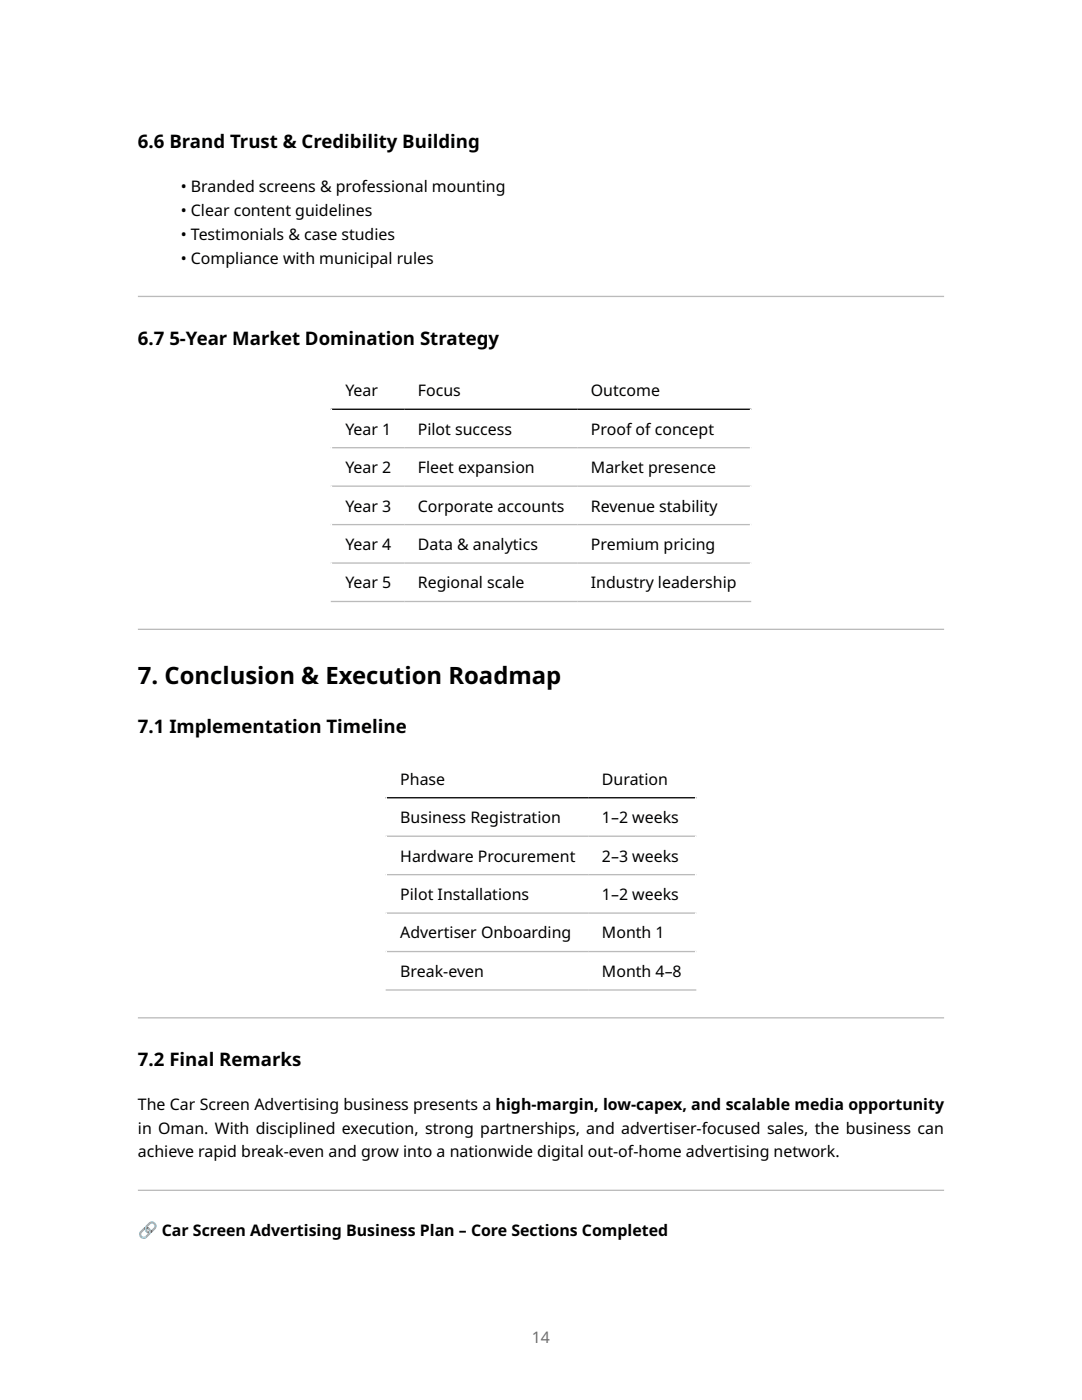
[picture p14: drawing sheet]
<svg xmlns="http://www.w3.org/2000/svg" width="216mm" height="279mm" viewBox="0 0 216 279" stroke-linecap="round" stroke-linejoin="round" font-family="sans-serif">
<defs><g id="words">
<text font-size="4.8" x="27.5" y="136.4">7. Conclusion &amp; Execution Roadmap</text>
<g font-size="3.7">
<text x="27.5" y="29.6">6.6 Brand Trust &amp; Credibility Building</text>
<text x="27.5" y="68.8">6.7 5-Year Market Domination Strategy</text>
<text x="27.5" y="146.3">7.1 Implementation Timeline</text>
<text x="27.5" y="212.8">7.2 Final Remarks</text>
</g>
<g font-size="3.2">
<text x="36.1" y="38.3">• Branded screens &amp; professional mounting</text>
<text x="36.1" y="43.1">• Clear content guidelines</text>
<text x="36.1" y="47.8">• Testimonials &amp; case studies</text>
<text x="36.1" y="52.6">• Compliance with municipal rules</text>
<text x="68.9" y="79.1">Year</text>
<text x="83.4" y="79.1">Focus</text>
<text x="117.9" y="79.1">Outcome</text>
<text x="68.9" y="86.7">Year 1</text>
<text x="83.4" y="86.7">Pilot success</text>
<text x="117.9" y="86.7">Proof of concept</text>
<text x="68.9" y="94.4">Year 2</text>
<text x="83.4" y="94.4">Fleet expansion</text>
<text x="117.9" y="94.4">Market presence</text>
<text x="68.9" y="102.1">Year 3</text>
<text x="83.4" y="102.1">Corporate accounts</text>
<text x="117.9" y="102.1">Revenue stability</text>
<text x="68.9" y="109.8">Year 4</text>
<text x="83.4" y="109.8">Data &amp; analytics</text>
<text x="117.9" y="109.8">Premium pricing</text>
<text x="68.9" y="117.4">Year 5</text>
<text x="83.4" y="117.4">Regional scale</text>
<text x="117.9" y="117.4">Industry leadership</text>
<text x="79.9" y="156.6">Phase</text>
<text x="120.1" y="156.6">Duration</text>
<text x="79.9" y="164.3">Business Registration</text>
<text x="120.1" y="164.3">1–2 weeks</text>
<text x="79.9" y="172">Hardware Procurement</text>
<text x="120.1" y="172">2–3 weeks</text>
<text x="79.9" y="179.6">Pilot Installations</text>
<text x="120.1" y="179.6">1–2 weeks</text>
<text x="79.9" y="187.3">Advertiser Onboarding</text>
<text x="120.1" y="187.3">Month 1</text>
<text x="79.9" y="195">Break-even</text>
<text x="120.1" y="195">Month 4–8</text>
<text x="27.5" y="221.5">The Car Screen Advertising business presents a high-margin, low-capex, and scalable media opportunity</text>
<text x="27.5" y="226.2">in Oman. With disciplined execution, strong partnerships, and advertiser-focused sales, the business can</text>
<text x="27.5" y="231">achieve rapid break-even and grow into a nationwide digital out-of-home advertising network.</text>
<text x="32.3" y="246.6">Car Screen Advertising Business Plan – Core Sections Completed</text>
</g>
<text font-size="3.2" fill="#6e6e6e" x="106.1" y="267.9">14</text>
</g></defs>
<path d="M27.5 59.3h160.9zM27.5 59h160.9v.3h-160.9z" fill-rule="evenodd" fill="#bbb"/>
<path d="M66 74h83.9M66.1 73.9v46.3M149.8 73.9v46.3" fill="none" stroke="#fff" stroke-width=".26"/>
<path d="M66 81.7h83.9" fill="none" stroke="#000" stroke-width=".26"/>
<path d="M66 89.3h83.9M66 97h83.9M66 104.7h83.9M66 112.4h83.9M66 120h83.9" fill="none" stroke="#bbb" stroke-width=".26"/>
<path d="M27.5 125.7h160.9zM27.5 125.5h160.9v.2h-160.9z" fill-rule="evenodd" fill="#bbb"/>
<path d="M77 151.5h61.9M77.1 151.4v46.3M138.8 151.4v46.3" fill="none" stroke="#fff" stroke-width=".26"/>
<path d="M77 159.2h61.9" fill="none" stroke="#000" stroke-width=".26"/>
<path d="M77 166.9h61.9M77 174.6h61.9M77 182.2h61.9M77 189.9h61.9M77 197.6h61.9" fill="none" stroke="#bbb" stroke-width=".26"/>
<g fill="#bbb">
<path d="M27.5 203.3h160.9zM27.5 203h160.9v.3h-160.9z" fill-rule="evenodd"/>
<path d="M27.5 237.7h160.9zM27.5 237.4h160.9v.3h-160.9z" fill-rule="evenodd"/>
</g>
<path d="M28.9 245.4l-.6 .6a.49 .49 0 0 0 0 .7 .49 .49 0 0 0 .7 0l.6-.6a.49 .49 0 0 0 0-.7 .49 .49 0 0 0-.7 0zM28.6 245.1a.93 .93 0 0 1 1.3 0 .93 .93 0 0 1 0 1.3l-.6 .6a.93 .93 0 0 1-1.3 0 .93 .93 0 0 1 0-1.3z" fill="#84b0c1"/>
<g fill="#2f7889">
<path d="M29.2 244.9l.6 .1-.2 .1a.26 .26 0 0 1-.4 .2 .26 .26 0 0 1 0-.4z"/>
<path d="M28.8 245l.3-.1-.1 .4a.22 .22 0 0 1-.3-.1 .22 .22 0 0 1 .1-.2z"/>
</g>
<path d="M30 244.3l-.6 .6a.49 .49 0 0 0 0 .7 .49 .49 0 0 0 .7 0l.6-.6a.49 .49 0 0 0 0-.7 .49 .49 0 0 0-.7 0zM29.1 244.6l.6-.6a.93 .93 0 0 1 1.3 0 .93 .93 0 0 1 0 1.3l-.6 .6a.93 .93 0 0 1-1.3 0 .93 .93 0 0 1 0-1.3z" fill="#84b0c1"/>
<path d="M29.1 244.8h.1l-.1 .9-.2-.5z" fill="#a8e3f0"/>
<g fill="#2f7889">
<path d="M29.7 245.7l-.1 .4h-.3z"/>
<path d="M30.3 245.4l.1 .4-.3 .3v-.5z"/>
</g>
<g fill="#a8e3f0">
<path d="M29.8 245.6l.2 .2-.2 .3z"/>
<path d="M28.4 246.9l.8-.1-.4 .3z"/>
</g>
<use href="#words"/>
</svg>
